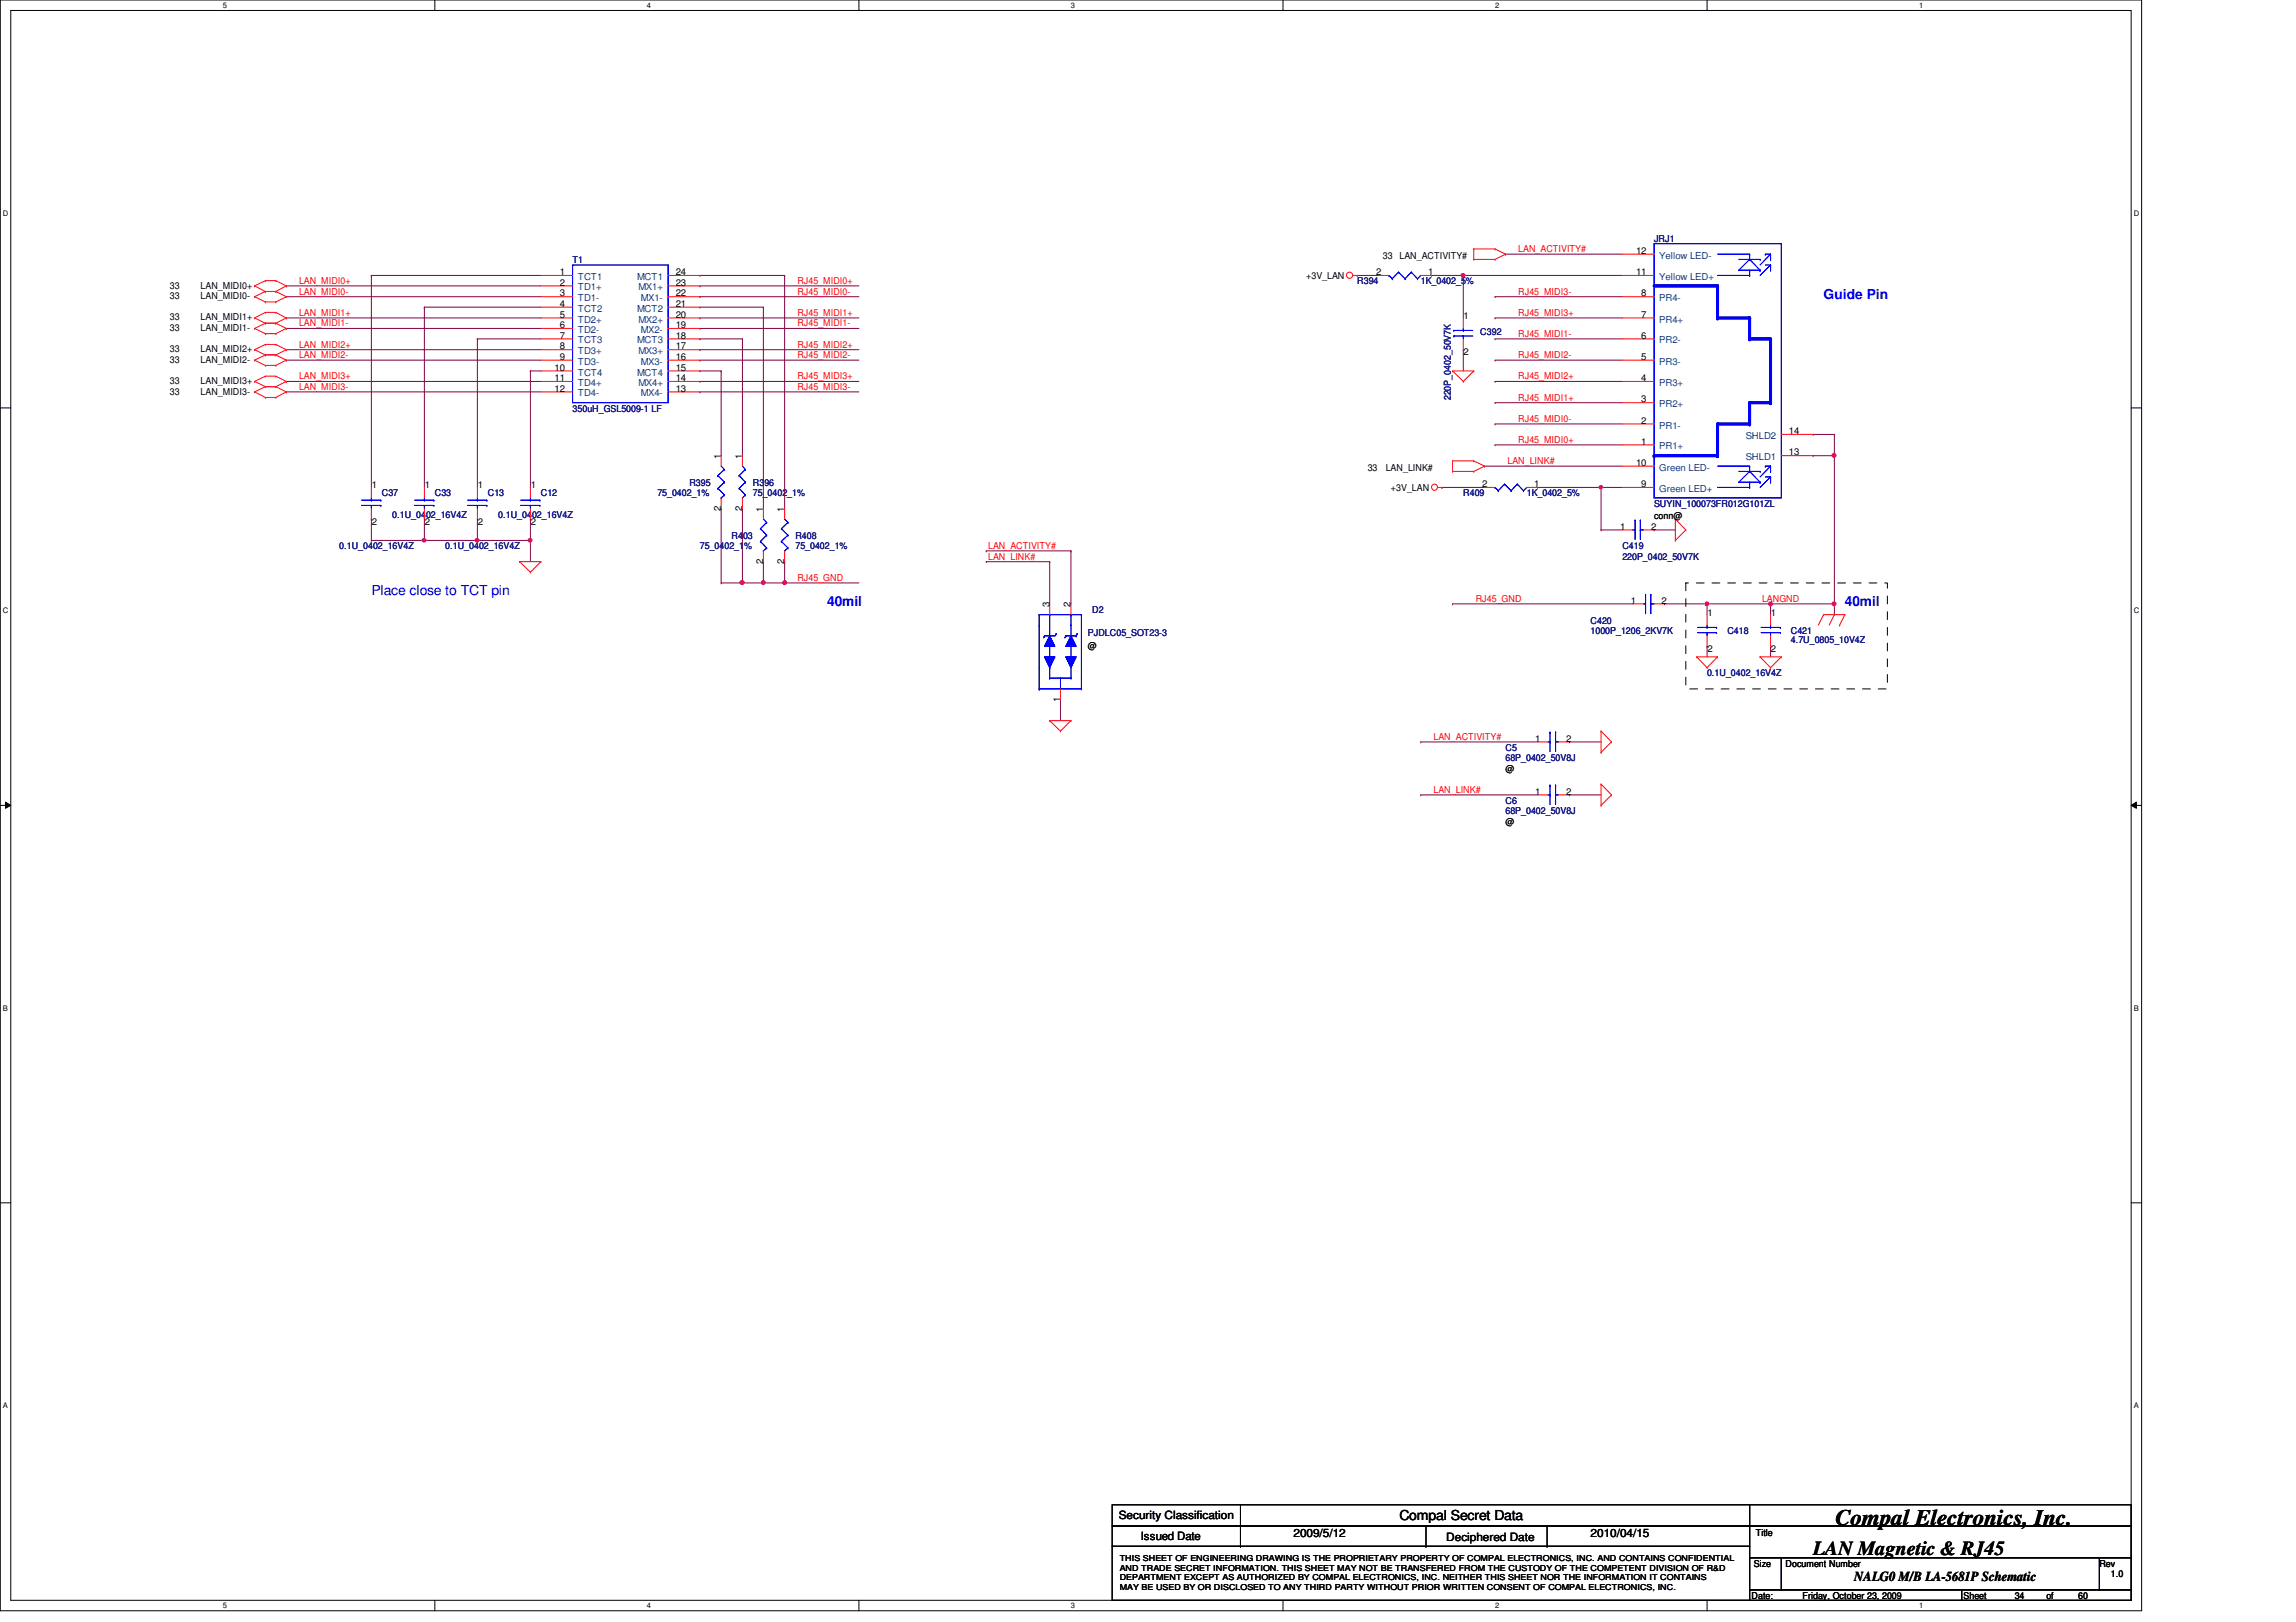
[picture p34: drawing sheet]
<svg xmlns="http://www.w3.org/2000/svg" width="297mm" height="210mm" viewBox="0 0 297 210" stroke-linecap="round" stroke-linejoin="round" font-family="sans-serif">
<defs><g id="words">
<text font-size="2.9" x="237.4" y="197.4">Compal Electronics, Inc.</text>
<text font-size="2.6" x="234.6" y="201.2">LAN Magnetic &amp; RJ45</text>
<g font-size="1.8" fill="#00f">
<text x="235.9" y="38.7">Guide Pin</text>
<text x="48" y="77">Place close to TCT pin</text>
<text x="107" y="78.4">40mil</text>
<text x="238.7" y="78.4">40mil</text>
</g>
<g font-size="1.8">
<text x="181.1" y="196.8">Compal Secret Data</text>
<text x="239.9" y="204.6">NALG0 M/B LA-5681P Schematic</text>
</g>
<g font-size="1.5">
<text x="144.7" y="196.6">Security Classification</text>
<text x="147.6" y="199.3">Issued Date</text>
<text x="167.3" y="198.8">2009/5/12</text>
<text x="187.1" y="199.4">Deciphered Date</text>
<text x="205.8" y="198.8">2010/04/15</text>
</g>
<g font-size="1.2">
<text x="72.4" y="35.6">1</text>
<text x="87.4" y="35.6">24</text>
<text x="178.1" y="35.6">2</text>
<text x="178.9" y="33.5">33</text>
<text x="181.1" y="33.5">LAN_ACTIVITY#</text>
<text x="184.8" y="35.6">1</text>
<text x="211.7" y="35.6">11</text>
<text x="211.7" y="32.9">12</text>
<text x="22" y="41.4">33</text>
<text x="22" y="38.7">33</text>
<text x="22" y="37.3">33</text>
<text x="25.9" y="41.4">LAN_MIDI1+</text>
<text x="25.9" y="38.7">LAN_MIDI0-</text>
<text x="25.9" y="37.3">LAN_MIDI0+</text>
<text x="72.4" y="37">2</text>
<text x="72.4" y="38.4">3</text>
<text x="72.4" y="39.7">4</text>
<text x="72.4" y="41.1">5</text>
<text x="87.4" y="37">23</text>
<text x="87.4" y="38.4">22</text>
<text x="87.4" y="39.7">21</text>
<text x="87.4" y="41.1">20</text>
<text x="169" y="36.1">+3V_LAN</text>
<text x="189.4" y="41.3">1</text>
<text x="212.3" y="41.1">7</text>
<text x="212.3" y="38.4">8</text>
<text x="22" y="46.9">33</text>
<text x="22" y="42.8">33</text>
<text x="22" y="45.6">33</text>
<text x="25.9" y="46.9">LAN_MIDI2-</text>
<text x="25.9" y="42.8">LAN_MIDI1-</text>
<text x="25.9" y="45.6">LAN_MIDI2+</text>
<text x="71.8" y="48">10</text>
<text x="72.4" y="42.5">6</text>
<text x="72.4" y="43.8">7</text>
<text x="72.4" y="45.2">8</text>
<text x="72.4" y="46.6">9</text>
<text x="87.4" y="42.5">19</text>
<text x="87.4" y="43.8">18</text>
<text x="87.4" y="45.2">17</text>
<text x="87.4" y="46.6">16</text>
<text x="87.4" y="48">15</text>
<text x="189.4" y="46">2</text>
<text x="212.3" y="46.6">5</text>
<text x="212.3" y="43.8">6</text>
<text x="22" y="51.1">33</text>
<text x="22" y="49.7">33</text>
<text x="25.9" y="51.1">LAN_MIDI3-</text>
<text x="25.9" y="49.7">LAN_MIDI3+</text>
<text x="71.8" y="49.3">11</text>
<text x="71.8" y="50.7">12</text>
<text x="87.4" y="49.3">14</text>
<text x="87.4" y="50.7">13</text>
<text x="212.3" y="52.1">3</text>
<text x="212.3" y="49.3">4</text>
<text x="93.3" y="59.4" transform="rotate(-90 93.3 59.4)">1</text>
<text x="96" y="59.4" transform="rotate(-90 96 59.4)">1</text>
<text x="212.3" y="54.8">2</text>
<text x="212.3" y="57.5">1</text>
<text x="231.4" y="58.9">13</text>
<text x="231.4" y="56.2">14</text>
<text x="48.1" y="63.2">1</text>
<text x="54.9" y="63.2">1</text>
<text x="61.8" y="63.2">1</text>
<text x="68.7" y="63.2">1</text>
<text x="176.9" y="60.9">33</text>
<text x="179.3" y="60.9">LAN_LINK#</text>
<text x="180" y="63.5">+3V_LAN</text>
<text x="191.8" y="63">2</text>
<text x="198.5" y="63">1</text>
<text x="211.7" y="60.3">10</text>
<text x="212.3" y="63">9</text>
<text x="48.1" y="67.9">2</text>
<text x="54.9" y="67.9">2</text>
<text x="61.8" y="67.9">2</text>
<text x="68.7" y="67.9">2</text>
<text x="93.3" y="66.1" transform="rotate(-90 93.3 66.1)">2</text>
<text x="96" y="66.1" transform="rotate(-90 96 66.1)">2</text>
<text x="98.7" y="66.2" transform="rotate(-90 98.7 66.2)">1</text>
<text x="101.5" y="66.2" transform="rotate(-90 101.5 66.2)">1</text>
<text x="209.6" y="68.5">1</text>
<text x="213.6" y="68.5">2</text>
<text x="214" y="67.2">conn@</text>
<text x="98.7" y="72.9" transform="rotate(-90 98.7 72.9)">2</text>
<text x="101.5" y="72.9" transform="rotate(-90 101.5 72.9)">2</text>
<text x="135.8" y="78.6" transform="rotate(-90 135.8 78.6)">3</text>
<text x="138.5" y="78.6" transform="rotate(-90 138.5 78.6)">2</text>
<text x="140.8" y="84">@</text>
<text x="211" y="78.1">1</text>
<text x="215" y="78.1">2</text>
<text x="220.9" y="79.7">1</text>
<text x="229.1" y="79.7">1</text>
<text x="220.9" y="84.4">2</text>
<text x="229.1" y="84.4">2</text>
<text x="137.2" y="90.8" transform="rotate(-90 137.2 90.8)">1</text>
<text x="198.6" y="96">1</text>
<text x="202.6" y="96">2</text>
<text x="194.8" y="99.9">@</text>
<text x="194.8" y="106.7">@</text>
<text x="198.6" y="102.8">1</text>
<text x="202.6" y="102.8">2</text>
<text x="226.9" y="202.7">Size</text>
<text x="227.2" y="198.8">Title</text>
<text x="231" y="202.7">Document Number</text>
<text x="271.6" y="202.7">Rev</text>
<text x="226.6" y="206.9">Date:</text>
<text x="233.2" y="206.9">Friday, October 23, 2009</text>
<text x="254" y="206.9">Sheet</text>
<text x="260.6" y="206.9">34</text>
<text x="264.7" y="206.9">of</text>
<text x="268.9" y="206.9">60</text>
<text x="273.1" y="204.1">1.0</text>
</g>
<g font-size="1.2" fill="#000080">
<text x="74.1" y="34">T1</text>
<text x="214" y="31.3">JRJ1</text>
<text x="175.6" y="36.8">R394</text>
<text x="183.8" y="36.8">1K_0402_5%</text>
<text x="191.5" y="43.4">C392</text>
<text x="74.1" y="53.3">350uH_GSL5009-1 LF</text>
<text x="187.7" y="51.8" transform="rotate(-90 187.7 51.8)">220P_0402_50V7K</text>
<text x="49.4" y="64.2">C37</text>
<text x="56.3" y="64.2">C33</text>
<text x="63.1" y="64.2">C13</text>
<text x="70" y="64.2">C12</text>
<text x="85" y="64.2">75_0402_1%</text>
<text x="89.2" y="62.9">R395</text>
<text x="97.4" y="62.9">R396</text>
<text x="97.4" y="64.2">75_0402_1%</text>
<text x="189.3" y="64.2">R409</text>
<text x="197.5" y="64.2">1K_0402_5%</text>
<text x="214" y="65.6">SUYIN_100073FR012G101ZL</text>
<text x="43.9" y="71.1">0.1U_0402_16V4Z</text>
<text x="50.8" y="67">0.1U_0402_16V4Z</text>
<text x="57.6" y="71.1">0.1U_0402_16V4Z</text>
<text x="64.5" y="67">0.1U_0402_16V4Z</text>
<text x="90.5" y="71.1">75_0402_1%</text>
<text x="94.7" y="69.7">R403</text>
<text x="102.9" y="69.7">R408</text>
<text x="102.9" y="71.1">75_0402_1%</text>
<text x="209.9" y="71.1">C419</text>
<text x="209.9" y="72.4">220P_0402_50V7K</text>
<text x="140.8" y="82.3">PJDLC05_SOT23-3</text>
<text x="141.3" y="79.3">D2</text>
<text x="205.8" y="80.7">C420</text>
<text x="205.8" y="82">1000P_1206_2KV7K</text>
<text x="223.5" y="82">C418</text>
<text x="231.7" y="82">C421</text>
<text x="231.7" y="83.3">4.7U_0805_10V4Z</text>
<text x="220.8" y="87.5">0.1U_0402_16V4Z</text>
<text x="194.8" y="97.2">C5</text>
<text x="194.8" y="98.5">68P_0402_50V8J</text>
<text x="194.8" y="104">C6</text>
<text x="194.8" y="105.4">68P_0402_50V8J</text>
</g>
<g font-size="1.2" fill="#f00">
<text x="196.4" y="32.6">LAN_ACTIVITY#</text>
<text x="38.7" y="38.1">LAN_MIDI0-</text>
<text x="38.7" y="40.9">LAN_MIDI1+</text>
<text x="38.7" y="36.7">LAN_MIDI0+</text>
<text x="103.2" y="38.1">RJ45_MIDI0-</text>
<text x="103.2" y="36.7">RJ45_MIDI0+</text>
<text x="103.2" y="40.9">RJ45_MIDI1+</text>
<text x="196.4" y="38.1">RJ45_MIDI3-</text>
<text x="196.4" y="40.9">RJ45_MIDI3+</text>
<text x="38.7" y="46.4">LAN_MIDI2-</text>
<text x="38.7" y="45">LAN_MIDI2+</text>
<text x="38.7" y="42.2">LAN_MIDI1-</text>
<text x="103.2" y="46.4">RJ45_MIDI2-</text>
<text x="103.2" y="45">RJ45_MIDI2+</text>
<text x="103.2" y="42.2">RJ45_MIDI1-</text>
<text x="196.4" y="46.4">RJ45_MIDI2-</text>
<text x="196.4" y="43.6">RJ45_MIDI1-</text>
<text x="38.7" y="49.1">LAN_MIDI3+</text>
<text x="38.7" y="50.5">LAN_MIDI3-</text>
<text x="103.2" y="50.5">RJ45_MIDI3-</text>
<text x="103.2" y="49.1">RJ45_MIDI3+</text>
<text x="196.4" y="49.1">RJ45_MIDI2+</text>
<text x="196.4" y="51.9">RJ45_MIDI1+</text>
<text x="196.4" y="57.3">RJ45_MIDI0+</text>
<text x="196.4" y="54.6">RJ45_MIDI0-</text>
<text x="195" y="60.1">LAN_LINK#</text>
<text x="127.8" y="71">LAN_ACTIVITY#</text>
<text x="103.2" y="75.2">RJ45_GND</text>
<text x="127.8" y="72.4">LAN_LINK#</text>
<text x="190.9" y="77.9">RJ45_GND</text>
<text x="228" y="77.9">LANGND</text>
<text x="185.5" y="95.8">LAN_ACTIVITY#</text>
<text x="185.5" y="102.6">LAN_LINK#</text>
</g>
<g font-size="1.2" fill="#004080">
<text x="214.7" y="33.5">Yellow LED-</text>
<text x="74.8" y="36.2">TCT1</text>
<text x="74.8" y="37.6">TD1+</text>
<text x="74.8" y="39">TD1-</text>
<text x="74.8" y="40.3">TCT2</text>
<text x="74.8" y="41.7">TD2+</text>
<text x="82.4" y="36.2">MCT1</text>
<text x="82.4" y="40.3">MCT2</text>
<text x="82.6" y="37.6">MX1+</text>
<text x="82.6" y="41.7">MX2+</text>
<text x="82.9" y="39">MX1-</text>
<text x="214.7" y="41.7">PR4+</text>
<text x="214.7" y="39">PR4-</text>
<text x="214.7" y="36.2">Yellow LED+</text>
<text x="74.8" y="43.1">TD2-</text>
<text x="74.8" y="44.4">TCT3</text>
<text x="74.8" y="45.8">TD3+</text>
<text x="74.8" y="47.2">TD3-</text>
<text x="82.4" y="44.4">MCT3</text>
<text x="82.6" y="45.8">MX3+</text>
<text x="82.9" y="43.1">MX2-</text>
<text x="82.9" y="47.2">MX3-</text>
<text x="214.7" y="47.2">PR3-</text>
<text x="214.7" y="44.4">PR2-</text>
<text x="74.8" y="48.6">TCT4</text>
<text x="74.8" y="50">TD4+</text>
<text x="74.8" y="51.3">TD4-</text>
<text x="82.4" y="48.6">MCT4</text>
<text x="82.6" y="50">MX4+</text>
<text x="82.9" y="51.3">MX4-</text>
<text x="214.7" y="52.7">PR2+</text>
<text x="214.7" y="50">PR3+</text>
<text x="214.7" y="55.5">PR1-</text>
<text x="214.7" y="58.2">PR1+</text>
<text x="225.8" y="59.6">SHLD1</text>
<text x="225.8" y="56.8">SHLD2</text>
<text x="214.7" y="63.7">Green LED+</text>
<text x="214.7" y="60.9">Green LED-</text>
</g>
<g font-size="1.1">
<text x="144.9" y="203.2">AND TRADE SECRET INFORMATION. THIS SHEET MAY NOT BE TRANSFERED FROM THE CUSTODY OF THE COMPETENT DIVISION OF R&amp;D</text>
<text x="144.9" y="202">THIS SHEET OF ENGINEERING DRAWING IS THE PROPRIETARY PROPERTY OF COMPAL ELECTRONICS, INC. AND CONTAINS CONFIDENTIAL</text>
<text x="144.9" y="204.5">DEPARTMENT EXCEPT AS AUTHORIZED BY COMPAL ELECTRONICS, INC. NEITHER THIS SHEET NOR THE INFORMATION IT CONTAINS</text>
<text x="144.9" y="205.7">MAY BE USED BY OR DISCLOSED TO ANY THIRD PARTY WITHOUT PRIOR WRITTEN CONSENT OF COMPAL ELECTRONICS, INC.</text>
</g>
<g font-size="1">
<text x="28.8" y="1">5</text>
<text x="83.7" y="1">4</text>
<text x="138.6" y="1">3</text>
<text x="193.4" y="1">2</text>
<text x="248.3" y="1">1</text>
<text x=".4" y="27.9">D</text>
<text x="276.1" y="27.9">D</text>
<text x=".4" y="79.4">C</text>
<text x="276.1" y="79.4">C</text>
<text x=".4" y="130.8">B</text>
<text x="276.1" y="130.8">B</text>
<text x=".4" y="182.2">A</text>
<text x="276.1" y="182.2">A</text>
<text x="28.8" y="208.1">5</text>
<text x="83.7" y="208.1">4</text>
<text x="138.6" y="208.1">3</text>
<text x="193.4" y="208.1">2</text>
<text x="248.3" y="208.1">1</text>
</g>
</g></defs>
<path d="M0 0h277.1v208.4h-277.1zM1.4 1.4h274.3v205.7h-274.3z" fill="none" stroke="#000" stroke-width=".13"/>
<g fill="#fff">
<path d="M28.8 .1h.6v1.1h-.6z"/>
<path d="M28.8 207.2h.6v1.1h-.6z"/>
</g>
<path d="M56.3 0v1.4M56.3 207.1v1.3" fill="none" stroke="#000" stroke-width=".13"/>
<g fill="#fff">
<path d="M83.7 .1h.5v1.1h-.5z"/>
<path d="M83.7 207.2h.5v1.1h-.5z"/>
</g>
<path d="M111.1 0v1.4M111.1 207.1v1.3" fill="none" stroke="#000" stroke-width=".13"/>
<g fill="#fff">
<path d="M138.6 .1h.5v1.1h-.5z"/>
<path d="M138.6 207.2h.5v1.1h-.5z"/>
</g>
<path d="M166 0v1.4M166 207.1v1.3" fill="none" stroke="#000" stroke-width=".13"/>
<g fill="#fff">
<path d="M193.4 .1h.6v1.1h-.6z"/>
<path d="M193.4 207.2h.6v1.1h-.6z"/>
</g>
<path d="M220.8 0v1.4M220.8 207.1v1.3" fill="none" stroke="#000" stroke-width=".13"/>
<g fill="#fff">
<path d="M248.3 .1h.5v1.1h-.5z"/>
<path d="M248.3 207.2h.5v1.1h-.5z"/>
<path d="M.4 27.1h.7v1.1h-.7z"/>
<path d="M276.1 27.1h.7v1.1h-.7z"/>
<path d="M.4 78.5h.7v1.1h-.7z"/>
<path d="M276.1 78.5h.7v1.1h-.7z"/>
</g>
<path d="M0 52.8h1.4M275.7 52.8h1.4" fill="none" stroke="#000" stroke-width=".13"/>
<g fill="#fff">
<path d="M.4 129.9h.6v1.1h-.6z"/>
<path d="M276.1 129.9h.6v1.1h-.6z"/>
</g>
<path d="M0 104.2h1.4M.7 103.8l.7 .4-.7 .4zM275.7 104.2l.7-.4v.8zM275.7 104.2h1.4" fill="none" stroke="#000" stroke-width=".13"/>
<path d="M.7 103.8l.7 .4-.7 .4zM275.7 104.2l.7-.4v.8z" fill="#000"/>
<g fill="#fff">
<path d="M.4 181.4h.6v1.1h-.6z"/>
<path d="M276.1 181.4h.6v1.1h-.6z"/>
</g>
<path d="M0 155.7h1.4M275.7 155.7h1.4" fill="none" stroke="#000" stroke-width=".13"/>
<g fill="none" stroke="#800040" stroke-width=".13">
<path d="M37 46.6h.1M37 45.3h.1M37 46.6h33M37 45.3h33M61.8 43.9h.1M61.8 43.9v19.2M61.8 43.9h8.2M54.9 69.9h.1M61.8 67.2h.1M61.8 69.9h.1M61.8 67.2v2.7M68.6 67.2h.1"/>
<path d="M68.6 67.2v2.7h-13.7"/>
</g>
<circle cx="61.7" cy="69.9" r=".25" fill="#f0f"/>
<circle cx="61.7" cy="69.9" r=".25" fill="none" stroke="#f0f" stroke-width=".13"/>
<path d="M68.6 69.9h.1M68.6 69.9v2.8" fill="none" stroke="#800040" stroke-width=".13"/>
<circle cx="68.6" cy="69.9" r=".25" fill="#f0f"/>
<circle cx="68.6" cy="69.9" r=".25" fill="none" stroke="#f0f" stroke-width=".13"/>
<path d="M48 67.2h.1M48 69.9h.1M48 67.2v2.7M54.9 67.2h.1M54.9 67.2v2.7h-6.9" fill="none" stroke="#800040" stroke-width=".13"/>
<circle cx="54.9" cy="69.9" r=".25" fill="#f0f"/>
<circle cx="54.9" cy="69.9" r=".25" fill="none" stroke="#f0f" stroke-width=".13"/>
<path d="M37 38.4h.1M37 38.4h33M48 35.6h.1M48 35.6v27.5M90.5 35.6h.1M90.5 35.6h11M101.5 35.6h.1M101.5 35.6v30.2M68.6 48h.1M68.6 48v15.1M96.1 75.4h.1M96.1 75.4h2.7" fill="none" stroke="#800040" stroke-width=".13"/>
<circle cx="96" cy="75.4" r=".26" fill="#f0f"/>
<circle cx="96" cy="75.4" r=".26" fill="none" stroke="#f0f" stroke-width=".13"/>
<path d="M90.5 43.9h.1M90.5 48h.1M90.5 43.9h5.6M90.5 48h2.8M93.3 48h.1M93.3 48v11M96.1 43.9h.1M96.1 43.9v15.1M96.1 65.8h.1M96.1 65.8v9.6M98.8 72.7h.1M98.8 72.7v2.7" fill="none" stroke="#800040" stroke-width=".13"/>
<circle cx="96" cy="75.4" r=".26" fill="#f0f"/>
<circle cx="96" cy="75.4" r=".26" fill="none" stroke="#f0f" stroke-width=".13"/>
<g fill="none" stroke="#800040" stroke-width=".13">
<path d="M37 37h.1M37 37h33M54.9 39.8h.1M54.9 39.8h15.1M54.9 39.8v23.3M90.5 39.8h.1M90.5 39.8h8.3M37 41.1h.1M37 49.4h.1M37 50.7h.1M37 41.1h33M37 49.4h33"/>
<path d="M37 50.7h33M68.6 48h.1M68.6 48h1.4M93.3 75.4h.1M93.3 65.8h.1M93.3 75.4h2.8M93.3 65.8v9.6M101.5 75.4h.1M101.5 75.4h9.6"/>
</g>
<circle cx="101.5" cy="75.4" r=".26" fill="#f0f"/>
<circle cx="101.5" cy="75.4" r=".26" fill="none" stroke="#f0f" stroke-width=".13"/>
<g fill="none" stroke="#800040" stroke-width=".13">
<path d="M90.5 38.4h.1M90.5 37h.1M90.5 38.4h20.6M90.5 37h20.6M98.8 39.8h.1M98.8 39.8v26M37 42.5h.1M37 42.5h33M90.5 50.7h.1M90.5 49.4h.1M90.5 46.6h.1M90.5 45.3h.1"/>
<path d="M90.5 42.5h.1M90.5 41.1h.1M90.5 50.7h20.6M90.5 49.4h20.6M90.5 46.6h20.6M90.5 45.3h20.6M90.5 42.5h20.6M90.5 41.1h20.6M98.8 75.4h.1M101.5 72.7h.1M101.5 72.7v2.7h-2.7"/>
</g>
<circle cx="98.8" cy="75.4" r=".26" fill="#f0f"/>
<circle cx="98.8" cy="75.4" r=".26" fill="none" stroke="#f0f" stroke-width=".13"/>
<g fill="none" stroke="#800040" stroke-width=".13">
<path d="M48 35.6h.1M48 35.6h22M234.6 56.2h.1M234.6 56.2h2.7M237.3 59h.1M237.3 59v19.1M127.6 72.7h.1M127.6 71.3h.1M127.6 72.7h8.2M127.6 71.3h11M135.8 72.7h.1M135.8 72.7v5.4"/>
<path d="M138.6 71.3h.1M138.6 71.3v6.8M207.1 68.6h.1M207.1 63.1h.1M207.1 68.6h2.8M207.1 63.1v5.5M214 68.6h.1M214 68.6h2.7M137.2 90.5h.1M137.2 90.5v2.8M203 96h.1M203 96h4.1"/>
</g>
<circle cx="237.3" cy="58.9" r=".26" fill="#f0f"/>
<circle cx="237.3" cy="58.9" r=".26" fill="none" stroke="#f0f" stroke-width=".13"/>
<path d="M207.1 63.1h.1M207.1 63.1h2.8" fill="none" stroke="#800040" stroke-width=".13"/>
<path d="M206.9 62.9h.4v.1v.2l-.2 .1-.2-.1z" fill-rule="evenodd" fill="#f0f"/>
<path d="M206.9 62.9h.4v.1v.2l-.2 .1-.2-.1z" fill="none" stroke="#f0f" stroke-width=".13"/>
<g fill="none" stroke="#800040" stroke-width=".13">
<path d="M175.6 35.6h.1M175.6 35.6h2.7M189.3 35.6h.1M189.3 35.6h20.6M194.8 32.9h.1M194.8 32.9h15.1M193.4 57.6h.1M193.4 57.6h16.5M234.6 59h.1M237.3 56.2h.1M237.3 56.2v2.8h-2.7M186.6 63.1h.1"/>
<path d="M186.6 63.1h5.5M187.9 78.1h.1M187.9 78.1h23.3M220.8 78.1h.1M220.8 78.1v1.4M229.1 78.1h.1M229.1 78.1v1.4M237.3 78.1h.1M237.3 78.1v1.4M220.8 83.7h.1M220.8 83.7v1.3M229.1 83.7h.1"/>
<path d="M229.1 83.7v1.3M203 102.9h.1M203 102.9h4.1"/>
</g>
<circle cx="237.3" cy="78.1" r=".26" fill="#f0f"/>
<circle cx="237.3" cy="78.1" r=".26" fill="none" stroke="#f0f" stroke-width=".13"/>
<path d="M215.3 78.1h.1M215.3 78.1h13.8M220.8 78.1h.1" fill="none" stroke="#800040" stroke-width=".13"/>
<path d="M220.7 78l.1-.1 .2 .1v.3l-.2 .1-.1-.1z" fill-rule="evenodd" fill="#f0f"/>
<path d="M220.7 78l.1-.1 .2 .1v.3l-.2 .1-.1-.1z" fill="none" stroke="#f0f" stroke-width=".13"/>
<path d="M229.1 78.1h.1M229.1 78.1h8.2" fill="none" stroke="#800040" stroke-width=".13"/>
<circle cx="229.1" cy="78.1" r=".26" fill="#f0f"/>
<circle cx="229.1" cy="78.1" r=".26" fill="none" stroke="#f0f" stroke-width=".13"/>
<g fill="none" stroke="#800040" stroke-width=".13">
<path d="M185.2 35.6h.1M185.2 35.6h4.1M189.3 35.6h.1M189.3 35.6v5.5M193.4 38.4h.1M193.4 38.4h16.5M189.3 45.3h.1M189.3 45.3v2.7M193.4 46.6h.1M193.4 49.4h.1M193.4 52.1h.1M193.4 41.1h.1"/>
<path d="M193.4 54.9h.1M193.4 43.9h.1M193.4 46.6h16.5M193.4 49.4h16.5M193.4 52.1h16.5M193.4 41.1h16.5M193.4 54.9h16.5M193.4 43.9h16.5M192.1 60.3h.1M192.1 60.3h17.8M198.9 63.1h.1M198.9 63.1h8.2"/>
<path d="M183.8 96h.1M183.8 96h15.1M183.8 102.9h.1M183.8 102.9h15.1"/>
</g>
<circle cx="189.3" cy="35.6" r=".25" fill="#f0f"/>
<circle cx="189.3" cy="35.6" r=".25" fill="none" stroke="#f0f" stroke-width=".13"/>
<g fill="none" stroke="#f00" stroke-width=".13">
<path d="M32.9 38.4h.1M32.9 37h.1M32.9 38.4l1.4 .7M32.9 37l1.4 .7M34.3 39.1h.1M34.3 37.7h.1M34.3 36.3h.1M34.3 39.1h1.4M34.3 37.7h1.4M34.3 37.7l-1.4 .7M34.3 36.3h1.4M34.3 36.3l-1.4 .7"/>
<path d="M35.7 39.1h.1M35.7 37.7h.1M35.7 36.3h.1M35.7 37.7l1.3 .7M35.7 36.3l1.3 .7M37 38.4h.1M37 37h.1M37 38.4l-1.3 .7M37 37l-1.3 .7M70 35.6h4.1M70 37h4.1M70 38.4h4.1"/>
<path d="M70 39.8h4.1M86.4 35.6h4.1M86.4 37h4.1M86.4 38.4h4.1M86.4 39.8h4.1M175 35.6h.6M175.6 35.6h.1M178.3 35.6h1.4M183.8 35.6h1.4M190.7 32.2h.1M190.7 33.6h.1M190.7 33.6h2.7"/>
<path d="M190.7 32.2h2.7M190.7 32.2v1.4M193.4 33.6h.1M193.4 32.2h.1M193.4 32.2l1.4 .7M194.8 32.9h.1M194.8 32.9l-1.4 .7M32.9 50.7h.1M32.9 46.6h.1M32.9 42.5h.1M32.9 49.4h.1M32.9 45.3h.1"/>
<path d="M32.9 41.1h.1M32.9 50.7l1.4 .7M32.9 46.6l1.4 .7M32.9 42.5l1.4 .7M32.9 49.4l1.4 .6M32.9 45.3l1.4 .6M32.9 41.1l1.4 .7M34.3 51.4h.1M34.3 50h.1M34.3 47.3h.1M34.3 45.9h.1M34.3 43.2h.1"/>
<path d="M34.3 41.8h.1M34.3 48.7h.1M34.3 44.6h.1M34.3 40.4h.1M34.3 51.4h1.4M34.3 50h1.4M34.3 50l-1.4 .7M34.3 47.3h1.4M34.3 45.9h1.4M34.3 45.9l-1.4 .7M34.3 43.2h1.4M34.3 41.8h1.4"/>
<path d="M34.3 41.8l-1.4 .7M34.3 48.7h1.4M34.3 48.7l-1.4 .7M34.3 44.6h1.4M34.3 44.6l-1.4 .7M34.3 40.4h1.4M34.3 40.4l-1.4 .7M35.7 51.4h.1M35.7 50h.1M35.7 47.3h.1M35.7 45.9h.1M35.7 43.2h.1"/>
<path d="M35.7 41.8h.1M35.7 48.7h.1M35.7 44.6h.1M35.7 40.4h.1M35.7 50l1.3 .7M35.7 45.9l1.3 .7M35.7 41.8l1.3 .7M35.7 48.7l1.3 .7M35.7 44.6l1.3 .7M35.7 40.4l1.3 .7M37 50.7h.1M37 46.6h.1"/>
<path d="M37 42.5h.1M37 49.4h.1M37 45.3h.1M37 41.1h.1M37 50.7l-1.3 .7M37 46.6l-1.3 .7M37 42.5l-1.3 .7M37 49.4l-1.3 .6M37 45.3l-1.3 .6M37 41.1l-1.3 .7M70 48h4.1M70 41.1h4.1"/>
<path d="M70 42.5h4.1M70 43.9h4.1M70 45.3h4.1M70 46.6h4.1M70 49.4h4.1M70 50.7h4.1M86.4 48h4.1M86.4 41.1h4.1M86.4 42.5h4.1M86.4 43.9h4.1M86.4 45.3h4.1M86.4 46.6h4.1"/>
<path d="M86.4 49.4h4.1M86.4 50.7h4.1M93.3 59v1.3M96.1 59v1.3M187.9 59.6h.1M187.9 48h.1M187.9 59.6h2.8M187.9 59.6v1.4M187.9 48h2.8M187.9 48l1.4 1.4M189.3 49.4h.1M190.7 59.6h.1"/>
<path d="M190.7 48h.1M190.7 59.6l1.4 .7M190.7 48l-1.4 1.4M61.8 63.1v1.3M61.8 65.8v1.4M67.2 72.7h.1M67.2 72.7h2.8M67.2 72.7l1.4 1.3M68.6 74h.1M68.6 63.1v1.3M68.6 65.8v1.4M70 72.7h.1"/>
<path d="M70 72.7l-1.4 1.3M93.3 64.4v1.4M96.1 64.4v1.4M101.5 65.8v1.4M101.5 71.3v1.4M186 63.1h.6M186.6 63.1h.1M187.9 61h.1M187.9 61h2.8M190.7 61h.1M192.1 60.3h.1M192.1 60.3l-1.4 .7"/>
<path d="M211.2 78.1h1.4M214 78.1h1.3M216.7 69.9h.1M216.7 67.2h.1M216.7 67.2v2.7M216.7 67.2l1.4 1.4M218.1 68.6h.1M218.1 68.6l-1.4 1.3M220.8 79.5v1.4M229.1 79.5v1.4M235.9 79.5h.1M235.9 79.5l-.7 1.4"/>
<path d="M235.9 79.5h2.8M237.3 79.5h.1M237.3 79.5l-.7 1.4M238.7 79.5h.1M238.7 79.5l-.7 1.4M135.8 93.3h.1M135.8 93.3h2.8M135.8 93.3l1.4 1.3M137.2 94.6h.1M138.6 93.3h.1M138.6 93.3l-1.4 1.3M198.9 96h1.4"/>
<path d="M201.6 96h1.4M207.1 97.4h.1M207.1 94.6h.1M207.1 94.6v2.8M207.1 94.6l1.4 1.4M208.5 96h.1M208.5 96l-1.4 1.4M219.5 85h.1M219.5 85h2.7M219.5 85l1.3 1.4M220.8 86.4h.1M220.8 82.3v1.4"/>
<path d="M222.2 85h.1M222.2 85l-1.4 1.4M227.7 85h.1M227.7 85h2.8M227.7 85l1.4 1.4M229.1 86.4h.1M229.1 82.3v1.4M230.5 85h.1M230.5 85l-1.4 1.4M238 80.9h.1M207.1 104.2h.1M207.1 101.5h.1"/>
<path d="M207.1 101.5v2.7M207.1 101.5l1.4 1.4M208.5 102.9h.1M208.5 102.9l-1.4 1.3"/>
<circle cx="174.6" cy="35.6" r=".4"/>
<circle cx="185.6" cy="63.1" r=".39"/>
</g>
<g fill="none" stroke="#000" stroke-width=".13">
<path d="M143.9 194.7h82.5v2.8h-82.5zM143.9 197.5h82.5v2.6h-82.5zM160.5 197.5h.1M160.5 194.7v5.4M184.5 197.5v2.6M200.1 197.5v2.6M226.4 194.7h49.3v2.8h-49.3zM226.4 197.5h49.3v4.1h-49.3zM143.9 200.1h82.5v7h-82.5zM160.5 200.1h.1M184.5 200.1h.1M200.1 200.1h.1"/>
<path d="M226.4 201.6h4.1v4.1h-4.1zM226.4 205.7h27.4v1.4h-27.4zM230.5 201.6h41.1v4.1h-41.1zM253.8 205.7h21.9v1.4h-21.9zM271.6 201.6h4.1v4.1h-4.1z"/>
</g>
<path d="M218.1 75.4h26.1v13.8h-26.1z" fill="none" stroke="#000" stroke-width=".13" stroke-dasharray="1 1 1 1 1 1 1 1"/>
<g fill="none" stroke="#00f" stroke-width=".13">
<path d="M74.1 34.3h12.3v17.8h-12.3zM179.7 35.6h.1M179.7 35.6l.4 .5M180.1 36.1h.1M180.9 35.2h.1M180.9 35.2l.9 .9M180.9 35.2l-.8 .9M181.8 36.1h.1M182.6 35.2h.1M182.6 35.2l.8 .9M182.6 35.2l-.8 .9M183.4 36.1h.1"/>
<path d="M183.8 35.6l-.4 .5M60.5 65.4h2.5M60.5 64.7h2.5M61.8 64.7h.1M61.8 65.4h.1M61.8 64.4v.3M61.8 65.4v.4M63 65.4h.1M63 64.7h.1M67.3 65.4h2.5M67.3 64.7h2.5M68.6 64.7h.1"/>
<path d="M68.6 65.4h.1M68.6 64.4v.3M68.6 65.4v.4M69.8 65.4h.1M69.8 64.7h.1M92.9 61.6h.1M92.9 63.2h.1M92.9 61.6l.8 .8M92.9 63.2l.8 .9M93.3 64.4h.1M93.3 60.3l.4 .4M93.7 60.7h.1"/>
<path d="M93.7 62.4h.1M93.7 64.1h.1M93.7 60.7l-.8 .9M93.7 62.4l-.8 .8M93.7 64.1l-.4 .3M95.6 61.6h.1M95.6 63.2h.1M95.6 61.6l.8 .8M95.6 63.2l.8 .9M96.1 64.4h.1M96.1 60.3l.3 .4M96.4 60.7h.1"/>
<path d="M96.4 62.4h.1M96.4 64.1h.1M96.4 60.7l-.8 .9M96.4 62.4l-.8 .8M96.4 64.1l-.3 .3M101.1 68.4h.1M101.1 70.1h.1M101.1 68.4l.8 .9M101.1 70.1l.8 .8M101.5 71.3h.1M101.5 67.2l.4 .4M101.9 67.6h.1"/>
<path d="M101.9 69.3h.1M101.9 70.9h.1M101.9 67.6l-.8 .8M101.9 69.3l-.8 .8M101.9 70.9l-.4 .4M212.6 78.1h.3M212.9 78.1h.1M212.9 76.9h.1M212.9 76.9v2.5M213.6 76.9h.1M213.6 78.1h.1M213.6 78.1h.4"/>
<path d="M213.6 76.9v2.5M200.3 96h.2M200.5 96h.1M200.5 94.7h.1M200.5 94.7v2.5M201.2 94.7h.1M201.2 96h.1M201.2 96h.4M201.2 94.7v2.5M219.6 81.9h2.5M219.6 81.2h2.5M220.8 81.2h.1"/>
<path d="M220.8 81.9h.1M220.8 80.9v.3M220.8 81.9v.4M222.1 81.9h.1M222.1 81.2h.1M227.8 81.9h2.5M227.8 81.2h2.5M229.1 81.2h.1M229.1 81.9h.1M229.1 80.9v.3M229.1 81.9v.4M230.3 81.9h.1"/>
<path d="M230.3 81.2h.1"/>
</g>
<path d="M214 37h8.2" fill="none" stroke="#00f" stroke-width=".38"/>
<circle cx="222.2" cy="37" r=".19" fill="#00f"/>
<path d="M226.4 43.9h2.7" fill="none" stroke="#00f" stroke-width=".38"/>
<circle cx="226.4" cy="43.9" r=".19" fill="#00f"/>
<path d="M226.4 41.1v2.8" fill="none" stroke="#00f" stroke-width=".38"/>
<circle cx="226.4" cy="41.1" r=".19" fill="#00f"/>
<path d="M222.2 41.1h4.2" fill="none" stroke="#00f" stroke-width=".38"/>
<circle cx="222.2" cy="41.1" r=".19" fill="#00f"/>
<path d="M222.2 37v4.1" fill="none" stroke="#00f" stroke-width=".38"/>
<circle cx="222.2" cy="37" r=".19" fill="#00f"/>
<path d="M226.4 52.1h2.7" fill="none" stroke="#00f" stroke-width=".38"/>
<circle cx="226.4" cy="52.1" r=".19" fill="#00f"/>
<path d="M226.4 52.1v2.8" fill="none" stroke="#00f" stroke-width=".38"/>
<circle cx="226.4" cy="54.9" r=".19" fill="#00f"/>
<path d="M222.2 54.9h4.2" fill="none" stroke="#00f" stroke-width=".38"/>
<circle cx="222.2" cy="54.9" r=".19" fill="#00f"/>
<path d="M222.2 54.9v4.1" fill="none" stroke="#00f" stroke-width=".38"/>
<circle cx="222.2" cy="59" r=".19" fill="#00f"/>
<path d="M214 59h8.2" fill="none" stroke="#00f" stroke-width=".38"/>
<circle cx="214" cy="59" r=".19" fill="#00f"/>
<path d="M229.1 43.9v8.2" fill="none" stroke="#00f" stroke-width=".38"/>
<circle cx="229.1" cy="52.1" r=".19" fill="#00f"/>
<g fill="none" stroke="#00f" stroke-width=".13">
<path d="M214 31.5h16.5v32.9h-16.5zM222.2 35.6h4.2M222.2 32.9h4.2M225 33.6h2.7M226.4 33.6h.1M226.4 35.6h.1M226.4 32.9h.1M226.4 35h.1M226.4 33.6l-1.4 1.4h2.7M226.4 33.6l1.3 1.4M226.4 32.9v.7M226.4 35v.6"/>
<path d="M227.7 35h.1M227.7 33.6h.1M228.4 32.9h.1M228.4 32.9h.7M228.4 34.3h.7M229.1 32.9h.1M229.1 33.6h.1M229.1 34.3h.1M229.1 35h.1M229.1 32.9l-1.4 1.4M229.1 32.9v.7M229.1 34.3v.7"/>
<path d="M229.1 34.3l-1.4 1.3M222.2 60.3h4.2M222.2 63.1h4.2M225 61h2.7M226.4 60.3h.1M226.4 61h.1M226.4 62.4h.1M226.4 63.1h.1M226.4 60.3v.7M226.4 62.4v.7M226.4 61l-1.4 1.4h2.7M226.4 61l1.3 1.4"/>
<path d="M227.7 61h.1M227.7 62.4h.1M228.4 60.3h.1M228.4 60.3h.7M228.4 61.7h.7M229.1 61.7h.1M229.1 62.4h.1M229.1 61h.1M229.1 60.3h.1M229.1 60.3v.7M229.1 61.7v.7M229.1 61.7l-1.4 1.4"/>
<path d="M229.1 60.3l-1.4 1.4"/>
</g>
<path d="M214 37h8.2" fill="none" stroke="#00f" stroke-width=".38"/>
<circle cx="222.2" cy="37" r=".19" fill="#00f"/>
<path d="M226.4 43.9h2.7" fill="none" stroke="#00f" stroke-width=".38"/>
<circle cx="226.4" cy="43.9" r=".19" fill="#00f"/>
<path d="M226.4 41.1v2.8" fill="none" stroke="#00f" stroke-width=".38"/>
<circle cx="226.4" cy="41.1" r=".19" fill="#00f"/>
<path d="M222.2 41.1h4.2" fill="none" stroke="#00f" stroke-width=".38"/>
<circle cx="222.2" cy="41.1" r=".19" fill="#00f"/>
<path d="M222.2 37v4.1" fill="none" stroke="#00f" stroke-width=".38"/>
<circle cx="222.2" cy="37" r=".19" fill="#00f"/>
<path d="M226.4 52.1h2.7" fill="none" stroke="#00f" stroke-width=".38"/>
<circle cx="226.4" cy="52.1" r=".19" fill="#00f"/>
<path d="M226.4 52.1v2.8" fill="none" stroke="#00f" stroke-width=".38"/>
<circle cx="226.4" cy="54.9" r=".19" fill="#00f"/>
<path d="M222.2 54.9h4.2" fill="none" stroke="#00f" stroke-width=".38"/>
<circle cx="222.2" cy="54.9" r=".19" fill="#00f"/>
<path d="M222.2 54.9v4.1" fill="none" stroke="#00f" stroke-width=".38"/>
<circle cx="222.2" cy="59" r=".19" fill="#00f"/>
<path d="M214 59h8.2" fill="none" stroke="#00f" stroke-width=".38"/>
<circle cx="214" cy="59" r=".19" fill="#00f"/>
<path d="M229.1 43.9v8.2" fill="none" stroke="#00f" stroke-width=".38"/>
<circle cx="229.1" cy="52.1" r=".19" fill="#00f"/>
<g fill="none" stroke="#00f" stroke-width=".13">
<path d="M214 31.5h16.5v32.9h-16.5zM222.2 35.6h4.2M222.2 32.9h4.2M225 33.6h2.7M226.4 33.6h.1M226.4 35.6h.1M226.4 32.9h.1M226.4 35h.1M226.4 33.6l-1.4 1.4h2.7M226.4 33.6l1.3 1.4M226.4 32.9v.7M226.4 35v.6"/>
<path d="M227.7 35h.1M227.7 33.6h.1M228.4 32.9h.1M228.4 32.9h.7M228.4 34.3h.7M229.1 32.9h.1M229.1 33.6h.1M229.1 34.3h.1M229.1 35h.1M229.1 32.9l-1.4 1.4M229.1 32.9v.7M229.1 34.3v.7"/>
<path d="M229.1 34.3l-1.4 1.3M222.2 60.3h4.2M222.2 63.1h4.2M225 61h2.7M226.4 60.3h.1M226.4 61h.1M226.4 62.4h.1M226.4 63.1h.1M226.4 60.3v.7M226.4 62.4v.7M226.4 61l-1.4 1.4h2.7M226.4 61l1.3 1.4"/>
<path d="M227.7 61h.1M227.7 62.4h.1M228.4 60.3h.1M228.4 60.3h.7M228.4 61.7h.7M229.1 61.7h.1M229.1 62.4h.1M229.1 61h.1M229.1 60.3h.1M229.1 60.3v.7M229.1 61.7v.7M229.1 61.7l-1.4 1.4"/>
<path d="M229.1 60.3l-1.4 1.4"/>
</g>
<g fill="none" stroke="#f00" stroke-width=".13">
<path d="M209.9 38.4h4.1M209.9 35.6h4.1M209.9 32.9h4.1M209.9 54.9h4.1M209.9 57.6h4.1M209.9 52.1h4.1M209.9 49.4h4.1M209.9 46.6h4.1M209.9 43.9h4.1M209.9 41.1h4.1M230.5 59h4.1M230.5 56.2h4.1"/>
<path d="M209.9 63.1h4.1M209.9 60.3h4.1"/>
</g>
<path d="M138.6 82.3l.6 1.4h-1.3z" fill="#00f"/>
<g fill="none" stroke="#00f" stroke-width=".13">
<path d="M134.4 79.5h5.5M139.9 79.5h.1M134.4 80.9h.1M134.4 89.2h.1M134.4 80.9v5.5M134.4 89.2h5.5M135.8 82.3h.1M135.8 80.9v1.4M137.2 87.8h.1M137.2 87.8v1.4M138.6 82.3l.6 1.4h-1.3zM138.6 85h.1"/>
<path d="M138.6 82.3h.1M138.6 80.9v1.4M138.6 83.7v1.3M139.9 80.9h.1M139.9 80.9v5.5"/>
</g>
<path d="M135.8 82.3l.7 1.4h-1.4z" fill="#00f"/>
<g fill="none" stroke="#00f" stroke-width=".13">
<path d="M135.1 82.3h.1M135.1 82.3l-.1 .2M135.8 82.3l.7 1.4h-1.4zM135.8 85h.1M135.8 83.7v1.3M136.6 82h.1M136.6 82l-.1 .3h-1.4M137.9 82.3h.1M137.9 82.3h1.3M137.9 82.3l-.2 .2M139.2 82.3h.1M139.4 82h.1"/>
<path d="M139.4 82l-.2 .3M139.9 87.8h.1M139.9 86.4v1.4"/>
</g>
<path d="M135.1 85h1.4l-.7 1.4z" fill="#00f"/>
<path d="M135.1 85h1.4l-.7 1.4z" fill="none" stroke="#00f" stroke-width=".13"/>
<path d="M137.9 85h1.3l-.6 1.4z" fill="#00f"/>
<g fill="none" stroke="#00f" stroke-width=".13">
<path d="M134.4 79.5h.1M134.4 79.5v1.4M135.8 79.5h.1M135.8 79.5v1.4M138.6 79.5h.1M138.6 79.5v1.4M139.9 79.5h.1M139.9 79.5v1.4M134.4 89.2h.1M134.4 86.4v2.8M135.8 87.8h.1M135.8 86.4h.1"/>
<path d="M135.8 87.8h2.8M135.8 86.4v1.4M137.2 87.8h.1M137.9 85h1.3l-.6 1.4zM138.6 87.8h.1M138.6 86.4v1.4M139.9 89.2h.1M139.9 87.8v1.4"/>
</g>
<path d="M138.6 82.3l.6 1.4h-1.3z" fill="#00f"/>
<g fill="none" stroke="#00f" stroke-width=".13">
<path d="M134.4 79.5h5.5M139.9 79.5h.1M134.4 80.9h.1M134.4 89.2h.1M134.4 80.9v5.5M134.4 89.2h5.5M135.8 82.3h.1M135.8 80.9v1.4M137.2 87.8h.1M137.2 87.8v1.4M138.6 82.3l.6 1.4h-1.3zM138.6 85h.1"/>
<path d="M138.6 82.3h.1M138.6 80.9v1.4M138.6 83.7v1.3M139.9 80.9h.1M139.9 80.9v5.5"/>
</g>
<path d="M135.8 82.3l.7 1.4h-1.4z" fill="#00f"/>
<g fill="none" stroke="#00f" stroke-width=".13">
<path d="M135.1 82.3h.1M135.1 82.3l-.1 .2M135.8 82.3l.7 1.4h-1.4zM135.8 85h.1M135.8 83.7v1.3M136.6 82h.1M136.6 82l-.1 .3h-1.4M137.9 82.3h.1M137.9 82.3h1.3M137.9 82.3l-.2 .2M139.2 82.3h.1M139.4 82h.1"/>
<path d="M139.4 82l-.2 .3M139.9 87.8h.1M139.9 86.4v1.4"/>
</g>
<path d="M135.1 85h1.4l-.7 1.4z" fill="#00f"/>
<path d="M135.1 85h1.4l-.7 1.4z" fill="none" stroke="#00f" stroke-width=".13"/>
<path d="M137.9 85h1.3l-.6 1.4z" fill="#00f"/>
<g fill="none" stroke="#00f" stroke-width=".13">
<path d="M188.1 43.5h.1M188.1 42.8h.1M188.1 43.5h2.4M188.1 42.8h2.4M189.3 42.8h.1M189.3 43.5h.1M189.3 42.5v.3M189.3 43.5v.4M46.8 65.4h2.5M46.8 64.7h2.5M48 64.7h.1M48 65.4h.1"/>
<path d="M48 64.4v.3M48 65.4v.4M49.3 65.4h.1M49.3 64.7h.1M53.6 65.4h2.5M53.6 64.7h2.5M54.9 64.7h.1M54.9 65.4h.1M54.9 64.4v.3M54.9 65.4v.4M56.1 65.4h.1M56.1 64.7h.1"/>
<path d="M98.4 68.4h.1M98.4 70.1h.1M98.4 68.4l.8 .9M98.4 70.1l.8 .8M98.8 71.3h.1M98.8 67.2l.4 .4M99.2 67.6h.1M99.2 69.3h.1M99.2 70.9h.1M99.2 67.6l-.8 .8M99.2 69.3l-.8 .8M99.2 70.9l-.4 .4"/>
<path d="M134.4 79.5h.1M134.4 79.5v1.4M135.8 79.5h.1M135.8 79.5v1.4M138.6 79.5h.1M138.6 79.5v1.4M139.9 79.5h.1M139.9 79.5v1.4M193.4 63.1h.1M193.4 63.1l.4 .4M193.8 63.5h.1M194.6 62.7h.1"/>
<path d="M194.6 62.7l.9 .8M194.6 62.7l-.8 .8M195.5 63.5h.1M196.3 62.7h.1M196.3 62.7l.8 .8M196.3 62.7l-.8 .8M197.1 63.5h.1M197.5 63.1l-.4 .4M211.2 68.6h.3M211.5 68.6h.1M211.5 67.3h.1M211.5 67.3v2.5"/>
<path d="M212.2 67.3h.1M212.2 68.6h.1M212.2 68.6h.4M212.2 67.3v2.5M134.4 89.2h.1M134.4 86.4v2.8M135.8 87.8h.1M135.8 86.4h.1M135.8 87.8h2.8M135.8 86.4v1.4M137.2 87.8h.1M137.9 85h1.3l-.6 1.4z"/>
<path d="M138.6 87.8h.1M138.6 86.4v1.4M139.9 89.2h.1M139.9 87.8v1.4M200.3 102.9h.2M200.5 102.9h.1M200.5 101.6h.1M200.5 101.6v2.5M201.2 101.6h.1M201.2 102.9h.1M201.2 102.9h.4M201.2 101.6v2.5"/>
</g>
<g fill="none" stroke="#f00" stroke-width=".13">
<path d="M189.3 41.1v1.4M189.3 43.9v1.4M48 63.1v1.3M48 65.8v1.4M54.9 63.1v1.3M54.9 65.8v1.4M98.8 65.8v1.4M98.8 71.3v1.4M135.8 78.1v1.4M138.6 78.1v1.4M192.1 63.1h1.3M197.5 63.1h1.4"/>
<path d="M209.9 68.6h1.3M212.6 68.6h1.4M137.2 89.2v1.3M198.9 102.9h1.4M201.6 102.9h1.4"/>
</g>
<circle cx="61.7" cy="69.9" r=".25" fill="#f0f"/>
<circle cx="61.7" cy="69.9" r=".25" fill="none" stroke="#f0f" stroke-width=".13"/>
<circle cx="68.6" cy="69.9" r=".25" fill="#f0f"/>
<circle cx="68.6" cy="69.9" r=".25" fill="none" stroke="#f0f" stroke-width=".13"/>
<circle cx="54.9" cy="69.9" r=".25" fill="#f0f"/>
<circle cx="54.9" cy="69.9" r=".25" fill="none" stroke="#f0f" stroke-width=".13"/>
<circle cx="96" cy="75.4" r=".26" fill="#f0f"/>
<circle cx="96" cy="75.4" r=".26" fill="none" stroke="#f0f" stroke-width=".13"/>
<circle cx="96" cy="75.4" r=".26" fill="#f0f"/>
<circle cx="96" cy="75.4" r=".26" fill="none" stroke="#f0f" stroke-width=".13"/>
<circle cx="101.5" cy="75.4" r=".26" fill="#f0f"/>
<circle cx="101.5" cy="75.4" r=".26" fill="none" stroke="#f0f" stroke-width=".13"/>
<circle cx="98.8" cy="75.4" r=".26" fill="#f0f"/>
<circle cx="98.8" cy="75.4" r=".26" fill="none" stroke="#f0f" stroke-width=".13"/>
<circle cx="237.3" cy="58.9" r=".26" fill="#f0f"/>
<circle cx="237.3" cy="58.9" r=".26" fill="none" stroke="#f0f" stroke-width=".13"/>
<path d="M206.9 62.9h.4v.1v.2l-.2 .1-.2-.1z" fill-rule="evenodd" fill="#f0f"/>
<path d="M206.9 62.9h.4v.1v.2l-.2 .1-.2-.1z" fill="none" stroke="#f0f" stroke-width=".13"/>
<circle cx="237.3" cy="78.1" r=".26" fill="#f0f"/>
<circle cx="237.3" cy="78.1" r=".26" fill="none" stroke="#f0f" stroke-width=".13"/>
<path d="M220.7 78l.1-.1 .2 .1v.3l-.2 .1-.1-.1z" fill-rule="evenodd" fill="#f0f"/>
<path d="M220.7 78l.1-.1 .2 .1v.3l-.2 .1-.1-.1z" fill="none" stroke="#f0f" stroke-width=".13"/>
<circle cx="229.1" cy="78.1" r=".26" fill="#f0f"/>
<circle cx="229.1" cy="78.1" r=".26" fill="none" stroke="#f0f" stroke-width=".13"/>
<circle cx="189.3" cy="35.6" r=".25" fill="#f0f"/>
<circle cx="189.3" cy="35.6" r=".25" fill="none" stroke="#f0f" stroke-width=".13"/>
<use href="#words"/>
</svg>
